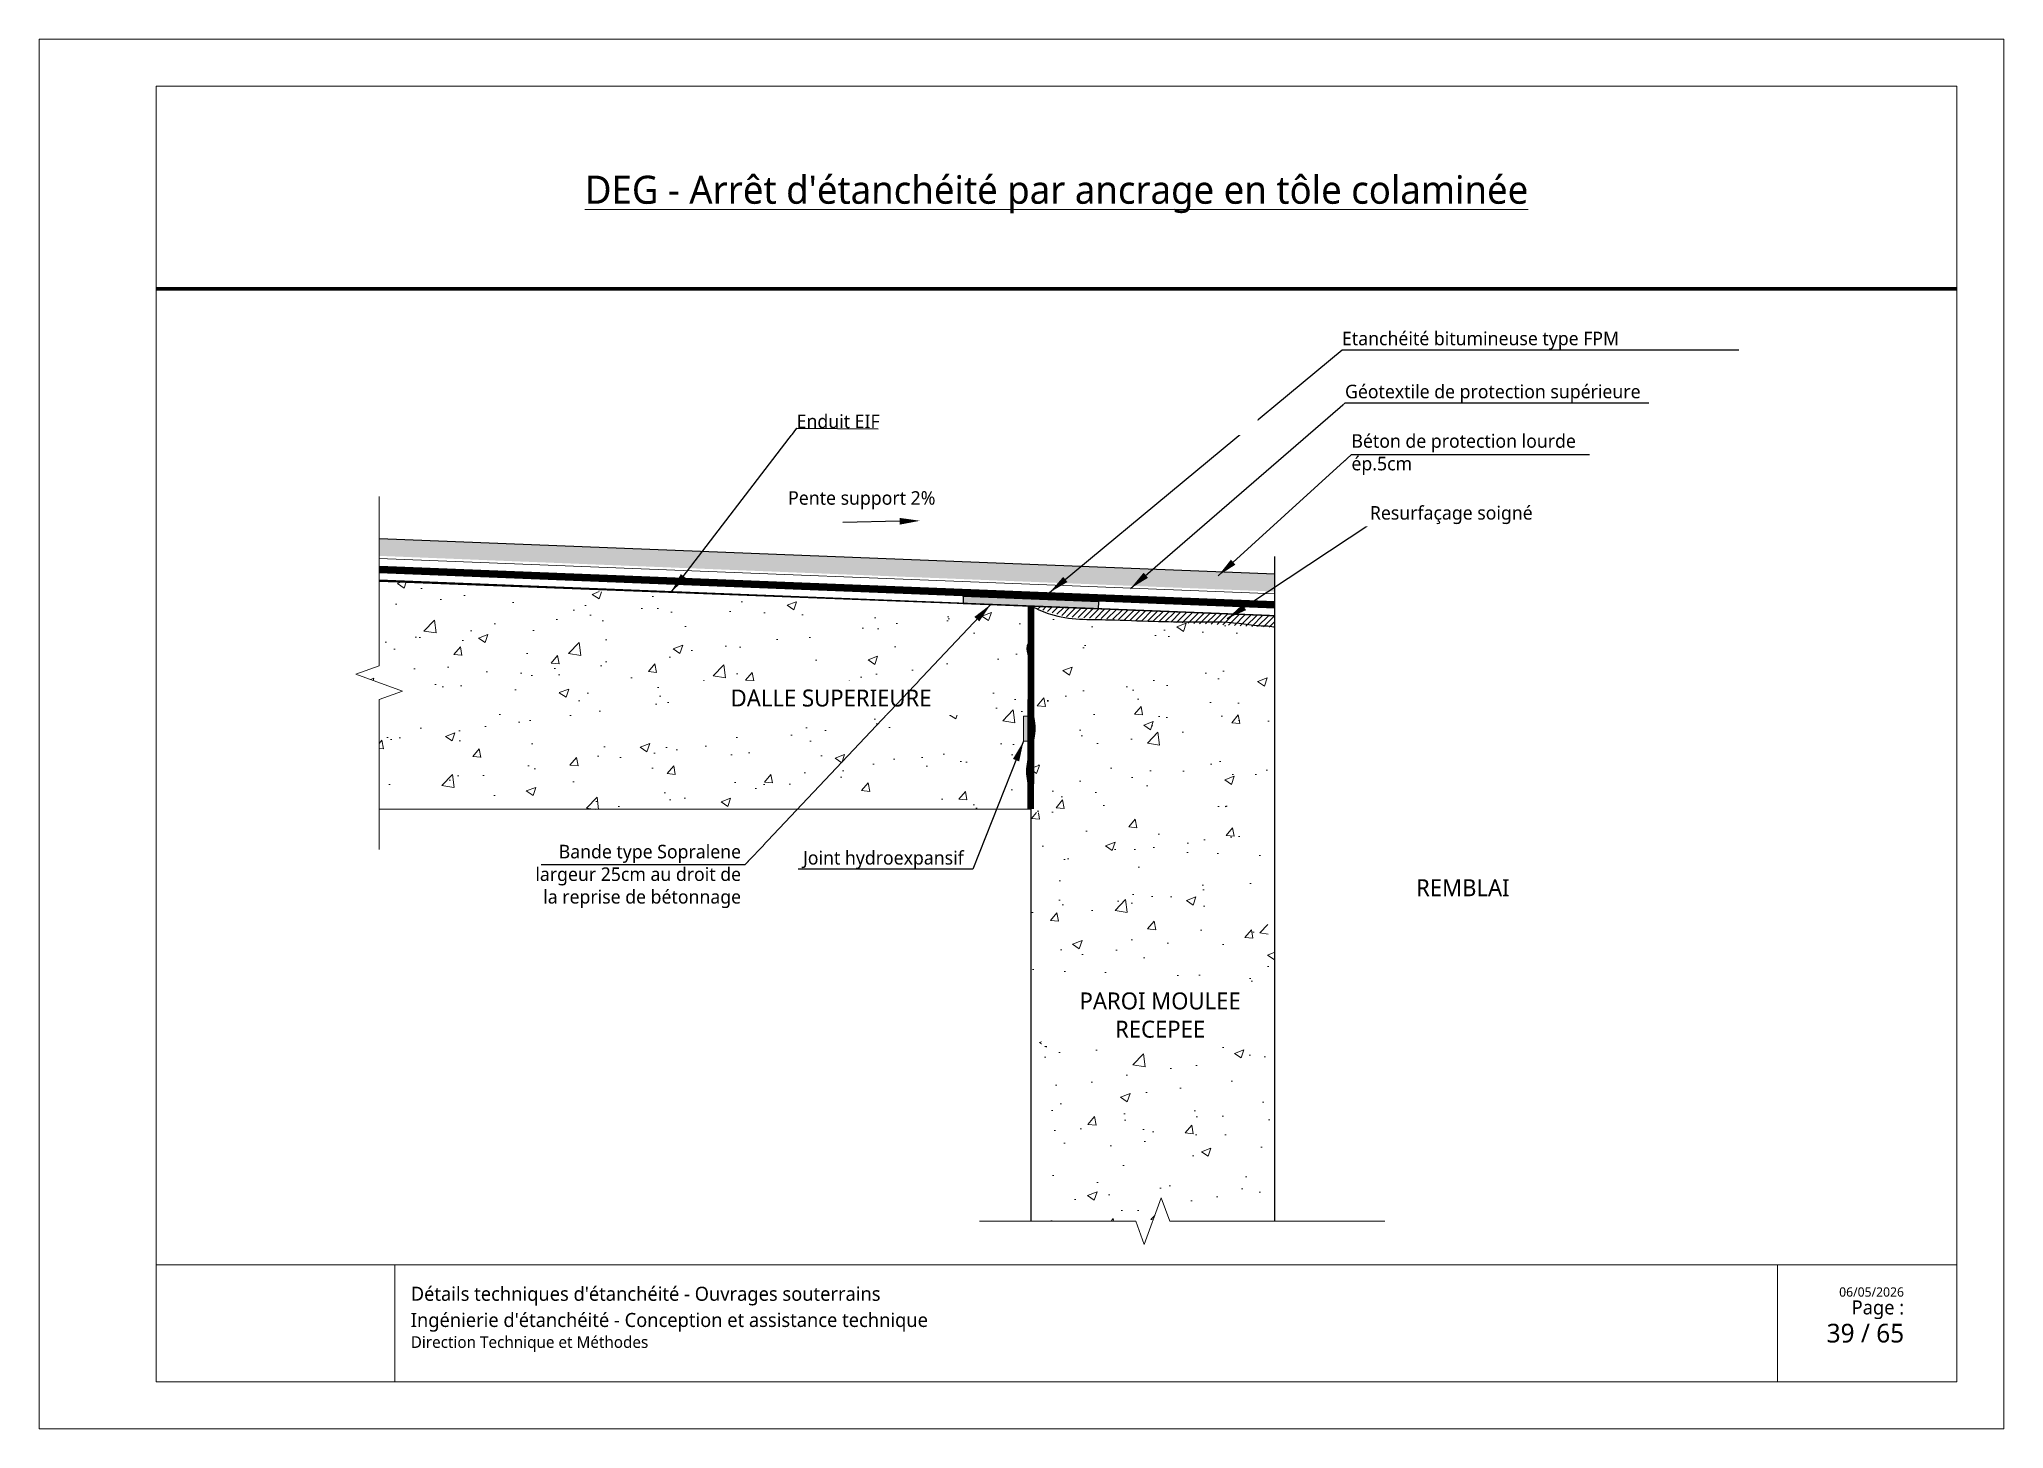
# Paper-space layout "53 - FPM - Raccord sur arase haute paroi moulée avec nappe au-dessus de l'arase inférieure de la dalle supérieure avec impermeabilisation solution 1" of a CAD drawing. Header units: millimetres. Extents: x 18 to 438, y -112 to 185.
# The model-space entities are those that its viewports show. They can reach past a viewport. Long polylines and large blocks are cut down to what shows.
import ezdxf
from ezdxf import colors
from ezdxf.entities.mleader import LeaderData, LeaderLine
from ezdxf.math import Vec2, Vec3

# ---------------------------------------------------------------- set-up
doc = ezdxf.new("R2010")
doc.units = ezdxf.units.MM
doc.linetypes.add('CACHE', pattern=[0.375, 0.25, -0.125])
doc.linetypes.add('CONTINU', pattern=[0])
for name, color, linetype, lineweight in [('Dessin_AXE', 8, 'Continuous', 5), ('Dessin_HACHURES', 253, 'Continuous', 9), ('G-ANNO-TTLB', 7, 'Continuous', 5), ('G-ANNO-TTLB-THIN', 7, 'Continuous', 5), ('Matériel_Joint Hydroexpansif', 140, 'CACHE', 0), ('Produit_Imperméabilisation', 219, 'Continuous', 0), ('SYSTEME_FPM_Enduit EIF', 6, 'Continuous', 9), ("SYSTEME_FPM_Feuille Bitume + enduit d'imperméabilisation", 4, 'Continuous', 9), ('SYSTEME_FPM_GEOTEXTILE de protection', 3, 'ISOLATION', 5)]:
    doc.layers.add(name, color=color, linetype=linetype, lineweight=lineweight)
for name, color, linetype in [('Dessin_CONTOURS BETON', 7, 'Continuous'), ('Dessin_TEXTES', 7, 'CONTINU'), ('GEN-_-CARTOUCHE', 7, 'Continuous'), ('Matériel_Bande de pontage', 40, 'Continuous')]:
    doc.layers.add(name, color=color, linetype=linetype)
doc.layers.add('GEN-_-FMULT', color=210, linetype='Continuous', plot=False)
doc.styles.add('Segoe UI_2', font='segoeui.ttf', dxfattribs={"height": 0.0025})
doc.styles.add('Segoe UI_3', font='segoeui.ttf', dxfattribs={"height": 0.0035})
doc.styles.add('Segoe UI_4', font='segoeui.ttf', dxfattribs={"height": 0.004})
doc.styles.add('Segoe UI_B_1', font='segoeuib.ttf', dxfattribs={"height": 0.005})
doc.styles.add('Segoe UI_B_2', font='segoeuib.ttf', dxfattribs={"height": 0.0045})
doc.styles.add('txt-moyen', font='segoeui.ttf')
doc.linetypes.add('ISOLATION', pattern='A,0.0001,-0.1,[134,ltypeshp.shx,S=0.1,R=0,X=-0.1,Y=0],-0.2,[134,ltypeshp.shx,S=0.1,R=180,X=0.1,Y=0],-0.1', length=0.4001)
doc.dimstyles.new('1000F2', dxfattribs={"dimscale": 10, "dimtxt": 0.25, "dimasz": 0.3, "dimexe": 0.2, "dimexo": 0, "dimgap": 0.1, "dimtad": 1, "dimzin": 0, "dimdsep": 46, "dimtxsty": 'txt-moyen', "dimcen": 0.1, "dimclrd": 256, "dimclre": 256, "dimclrt": 256, "dimazin": 0, "dimtfac": 1, "dimtmove": 2, "dimatfit": 3, "dimfxl": 1, "dimtolj": 1, "dimtzin": 0, "dimlwd": -1, "dimlwe": -1, "dimarcsym": 0})

psp = doc.layouts.new("53 - FPM - Raccord sur arase haute paroi moulée avec nappe au-dessus de l'arase inférieure de la dalle supérieure avec impermeabilisation solution 1")

msp = doc.modelspace()

# ---------------------------------------------------------------- texts
at = {"layer": 'Dessin_TEXTES', "char_height": 2, "style": 'txt-moyen', "bg_fill": 2}
for s, insert, width, attachment_point in [('Etanchéité bitumineuse type FPM', (23155.2946, 9730.7702), 67.029281, 7), ('Géotextile de protection supérieure', (23155.7376, 9722.9425), 67.029281, 7), ('Béton de protection lourde ép.5cm', (23156.686, 9715.3195), 39.253001, 4), ('Joint hydroexpansif', (23099.4888, 9654.1699), 67.029281, 9)]:
    msp.add_mtext(s, dxfattribs=dict(at, insert=insert, width=width, attachment_point=attachment_point))
at = {"layer": 'Dessin_TEXTES', "insert": (23173.1146, 9651.4272), "char_height": 2.5, "width": 33.47662, "attachment_point": 5, "style": 'txt-moyen', "bg_fill": 3, "box_fill_scale": 1.5, "bg_fill_color": 9, "bg_fill_true_color": 13158600, "bg_fill_transparency": 16137228}
msp.add_mtext('REMBLAI', dxfattribs=at)

# ---------------------------------------------------------------- blocks, each defined once
blk = doc.blocks.new('cart.L6P1')
at = {"layer": 'G-ANNO-TTLB'}
for p, q in [((-37.23, 312.77), (-37.23, 15.77)), ((382.77, 312.77), (-37.23, 312.77)), ((382.77, 312.77), (382.77, 15.77)), ((334.38, 50.77), (334.38, 25.77)), ((372.77, 50.77), (372.77, 25.77)), ((-37.23, 15.77), (382.77, 15.77))]:
    blk.add_line(p, q, dxfattribs=at)
at = {"layer": 'G-ANNO-TTLB-THIN'}
for p, q in [((-12.23, 302.77), (372.77, 302.77)), ((-12.23, 50.77), (-12.23, 302.77)), ((372.77, 302.77), (372.77, 50.77)), ((-12.23, 50.77), (-12.23, 25.77)), ((-12.23, 50.77), (372.77, 50.77)), ((38.77, 50.77), (38.77, 25.77)), ((-12.23, 25.77), (372.77, 25.77))]:
    blk.add_line(p, q, dxfattribs=at)
at = {"layer": 'GEN-_-FMULT', "lineweight": 70}
blk.add_line((-12.23, 259.46), (372.77, 259.46), dxfattribs=at)
at = {"layer": 'G-ANNO-TTLB', "attachment_point": 1}
for s, insert, char_height, width, style in [("\\pxqc;\\LDEG - Arrêt d'étanchéité par ancrage en tôle colaminée", (-12.23, 283.61), 6, 385, 'Segoe UI_B_2'), ("Détails techniques d'étanchéité - Ouvrages souterrains", (42.19, 46.11), 3, 202.4845, 'Segoe UI_B_2'), ('\\pxqr;{\\H0.75x;Page : \\P}  39 / 65', (310.88, 43.2), 4, 50.6047, 'Segoe UI_B_1'), ('06/05/2026', (347.59, 45.99), 2, 17.4768, 'Segoe UI_2'), ("Ingénierie d'étanchéité - Conception et assistance technique", (42.19, 40.51), 3, 249.7878, 'Segoe UI_3'), ('Direction Technique et Méthodes', (42.19, 35.54), 2.5, 82.8945, 'Segoe UI_4')]:
    blk.add_mtext(s, dxfattribs=dict(at, insert=insert, char_height=char_height, width=width, style=style))

# ---------------------------------------------------------------- hatches: boundary and pattern name
at = {"layer": 'Dessin_HACHURES', "linetype": 'CONTINU'}
h = msp.add_hatch(dxfattribs=at)
h.set_pattern_fill('AR-CONC', color=256, scale=0.5)
h.set_pattern_definition([(50, (24571.5255, 7906.4357), (3.586301, -0.3137607), [0.375, -4.125]), (355, (24571.5255, 7906.4357), (-0.6937567, 3.7609607), [0.3, -3.3]), (100.45144, (24571.8243, 7906.4096), (2.892544, 3.4472), [0.318701, -3.5057106]), (46.1842, (24571.5255, 7907.4357), (5.336207, -0.827596), [0.5625, -6.1875]), (96.63564, (24571.97, 7907.367), (4.67331, 4.870593), [0.478052, -5.258569]), (351.18416, (24571.5255, 7907.436), (4.67331, 4.870593), [0.45, -4.95]), (21, (24572.0255, 7907.1857), (2.9845353, -2.0130945), [0.375, -4.125]), (326, (24572.0255, 7907.1857), (1.2165767, 3.62575), [0.3, -3.3]), (71.45144, (24572.2742, 7907.018), (4.201112, 1.612656), [0.318701, -3.5057106]), (37.5, (24571.5255, 7906.4357), (0.0607993, 1.6644693), [0, -3.26, 0, -3.35, 0, -3.3125]), (7.5, (24571.5255, 7906.4357), (1.3153477, 1.9720586), [0, -1.91, 0, -3.185, 0, -1.2625]), (327.5, (24570.4105, 7906.4357), (2.6691122, -0.11277436), [0, -1.25, 0, -3.9, 0, -5.175]), (317.5, (24569.9105, 7906.4357), (2.9159308, 0.500525), [0, -1.625, 0, -2.59, 0, -3.675])])
h.paths.add_polyline_path([(23013.3165, 9702.9124), (23013.2632, 9700.3745), (23145.3731, 9695.1125), (23145.3731, 9697.6898)])
h = msp.add_hatch(dxfattribs=at)
h.set_pattern_fill('AR-CONC', color=256, scale=2)
h.set_pattern_definition([(50, (24571.525, 7877.911), (14.345204, -1.25504), [1.5, -16.5]), (355, (24571.525, 7877.911), (-2.77503, 15.04384), [1.2, -13.2]), (100.45144, (24572.721, 7877.806), (11.57018, 13.7888), [1.2748, -14.02284]), (46.1842, (24571.525, 7881.911), (21.34483, -3.31039), [2.25, -24.75]), (96.6356, (24573.304, 7881.635), (18.69324, 19.48237), [1.9122, -21.03428]), (351.1842, (24571.525, 7881.91), (18.69324, 19.48237), [1.8, -19.8]), (21, (24573.525, 7880.911), (11.93814, -8.05238), [1.5, -16.5]), (326, (24573.525, 7880.911), (4.86631, 14.503), [1.2, -13.2]), (71.45144, (24574.52, 7880.24), (16.80445, 6.45062), [1.2748, -14.02284]), (37.5, (24571.5255, 7877.911), (0.243197, 6.657877), [0, -13.04, 0, -13.4, 0, -13.25]), (7.5, (24571.5255, 7877.911), (5.26139, 7.888234), [0, -7.64, 0, -12.74, 0, -5.05]), (327.5, (24567.0655, 7877.911), (10.676449, -0.451097), [0, -5, 0, -15.6, 0, -20.7]), (317.5, (24565.0655, 7877.911), (11.663723, 2.0021), [0, -6.5, 0, -10.36, 0, -14.7])])
h.paths.add_polyline_path([(23013.2404, 9696.7726), (23013.2492, 9684.1662), (23009.8157, 9682.9139), (23016.686, 9680.4185), (23013.2525, 9679.1662), (23013.2632, 9662.9606), (23109.3731, 9663.0242, 0.33866987), (23110.988, 9662.5865, -0.23295625), (23113.3919, 9662.4197, 0.286622), (23115.5287, 9662.4864, -0.146599), (23118.5669, 9663.4209, 0.04621957), (23119.9024, 9663.5544, -0.12568154), (23122.7737, 9663.3875, 0.02299177), (23125.4324, 9662.6742), (23125.4324, 9664.087), (23129.1377, 9664.087), (23129.1377, 9662.6502, -0.02488019), (23131.7884, 9663.0242, -0.04523011), (23135.2941, 9663.0242, 0.15091391), (23139.0962, 9663.8313, 0.23193657), (23145.3731, 9663.0242), (23145.3731, 9689.2989), (23143.4102, 9690.0747)])
h.paths.add_polyline_path([(23061.8836, 9676.7757), (23097.8761, 9676.7757), (23097.8761, 9681.9274), (23061.8836, 9681.9274)], flags=24)
at = {"layer": 'Dessin_HACHURES'}
h = msp.add_hatch(dxfattribs=at)
h.set_pattern_fill('ANSI31', color=256, scale=0.2)
h.set_pattern_definition([(45, (26403.7071, 2905.4916), (-0.449012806, 0.449012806), [])])
h.paths.add_polyline_path([(23145.3731, 9689.8037), (23145.3731, 9691.5489), (23119.3653, 9692.5771), (23109.4125, 9692.8531), (23114.6629, 9691.3738), (23127.2465, 9690.7304)])
h = msp.add_hatch(dxfattribs=at)
h.set_pattern_fill('AR-CONC', color=256, scale=2)
h.set_pattern_definition([(50, (24571.525, 7091.545), (14.345204, -1.255043), [1.5, -16.5]), (355, (24571.525, 7091.545), (-2.77503, 15.04384), [1.2, -13.2]), (100.45144, (24572.721, 7091.44), (11.57018, 13.7888), [1.274804, -14.02284]), (46.1842, (24571.525, 7095.545), (21.34483, -3.31039), [2.25, -24.75]), (96.6356, (24573.304, 7095.27), (18.69324, 19.48237), [1.9122, -21.03428]), (351.1842, (24571.525, 7095.545), (18.69324, 19.48237), [1.8, -19.8]), (21, (24573.525, 7094.545), (11.93814, -8.05238), [1.5, -16.5]), (326, (24573.525, 7094.545), (4.86631, 14.503), [1.2, -13.2]), (71.45144, (24574.52, 7093.874), (16.80445, 6.45062), [1.274804, -14.02284]), (37.5, (24571.5255, 7091.545), (0.243197, 6.657877), [0, -13.04, 0, -13.4, 0, -13.25]), (7.5, (24571.5255, 7091.545), (5.26139, 7.888234), [0, -7.64, 0, -12.74, 0, -5.05]), (327.5, (24567.0655, 7091.545), (10.676449, -0.451097), [0, -5, 0, -15.6, 0, -20.7]), (317.5, (24565.0655, 7091.545), (11.663723, 2.0021), [0, -6.5, 0, -10.36, 0, -14.7])])
edge = h.paths.add_edge_path()
edge.add_spline(control_points=[(23145.3731, 9642.7599), (23145.0956, 9643.0839), (23144.3189, 9643.9908), (23144.4178, 9646.5169), (23143.8794, 9649.344), (23144.42, 9652.9091), (23143.0909, 9657.1712), (23143.4057, 9660.6052), (23143.5942, 9662.6611)], knot_values=[0, 0, 0, 0, 1.24786526, 3.49301499, 7.130824, 9.9806375, 14.09112949, 20.22383401, 20.22383401, 20.22383401, 20.22383401], degree=3, periodic=0)
edge.add_arc((23143.0578, 9669.8295), 7.1885, 243.658624, 274.279514, ccw=False)
edge.add_arc((23139.0082, 9661.6508), 1.9379, 63.658624, 111.469906)
edge.add_arc((23135.8886, 9669.5827), 6.5855, 264.820541, 291.469906, ccw=False)
edge.add_arc((23133.5412, 9643.6868), 19.4166, 84.820541, 95.179459)
edge.add_arc((23134.218, 9636.2199), 26.9141, 95.179459, 101.576808)
edge.add_arc((23127.3311, 9669.8394), 7.4035, 258.423192, 281.576808, ccw=False)
edge.add_arc((23131.8552, 9691.9242), 29.9469, 257.796267, 258.423192, ccw=False)
edge.add_line((23125.5248, 9662.654), (23125.4324, 9662.654))
edge.add_line((23125.4324, 9662.654), (23125.4324, 9662.6742))
edge.add_arc((23131.8552, 9691.9242), 29.9469, 252.347021, 257.615419, ccw=False)
edge.add_arc((23121.0114, 9657.8496), 5.8115, 72.347021, 101.000869)
edge.add_arc((23118.5141, 9670.6958), 7.2752, 270.415658, 281.000869, ccw=False)
edge.add_arc((23118.6071, 9657.8837), 5.5373, 90.415658, 123.776042)
edge.add_arc((23114.4068, 9664.1637), 2.0179, 239.802173, 303.776042, ccw=False)
edge.add_arc((23112.0206, 9660.0633), 2.7263, 59.802173, 112.256297)
edge.add_arc((23110.4665, 9663.8607), 1.3767, 217.41753, 292.256297, ccw=False)
edge.add_line((23109.3731, 9663.0242), (23109.3731, 9602.2338))
edge.add_line((23109.3731, 9602.2338), (23124.8731, 9602.2338))
edge.add_line((23124.8731, 9602.2338), (23126.1231, 9598.7995))
edge.add_line((23126.1231, 9598.7995), (23128.6231, 9605.6682))
edge.add_line((23128.6231, 9605.6682), (23129.8731, 9602.2338))
edge.add_line((23129.8731, 9602.2338), (23145.3731, 9602.2338))
edge.add_line((23145.3731, 9602.2338), (23145.3731, 9642.7599))
h.paths.add_polyline_path([(23113.1468, 9623.6982), (23143.8955, 9623.6982), (23143.8955, 9641.437), (23113.1468, 9641.437)], flags=24)
at = {"layer": 'Matériel_Bande de pontage', "linetype": 'ByBlock'}
h = msp.add_hatch(color=256, dxfattribs=at)
h.dxf.hatch_style = 1
h.paths.add_polyline_path([(23119.4048, 9693.5763), (23099.4204, 9694.3664), (23099.3809, 9693.3671), (23119.3653, 9692.5771)])
at = {"layer": 'Matériel_Joint Hydroexpansif', "linetype": 'CONTINU'}
h = msp.add_hatch(color=256, dxfattribs=at)
h.dxf.hatch_style = 1
h.paths.add_polyline_path([(23108.3103, 9676.7368), (23108.3103, 9673.0314), (23109.7231, 9673.0314, 0.0007891), (23109.7432, 9673.1238), (23109.7432, 9676.7368)])

# ---------------------------------------------------------------- linework, layer by layer
at = {"layer": 'Dessin_AXE', "flags": 128}
for points in [[(23013.2319, 9709.1281), (23013.2492, 9684.1662), (23009.8157, 9682.9139), (23016.686, 9680.4185), (23013.2525, 9679.1662), (23013.2671, 9657.0422)], [(23161.6148, 9602.2338), (23129.8731, 9602.2338), (23128.6231, 9605.6682), (23126.1231, 9598.7995), (23124.8731, 9602.2338), (23101.7893, 9602.2338)]]:
    msp.add_lwpolyline(points, dxfattribs=at)
at = {"layer": 'Dessin_CONTOURS BETON'}
msp.add_line((23143.4102, 9691.6265), (23145.3731, 9691.5489), dxfattribs=at)
at = {"layer": 'Dessin_CONTOURS BETON', "flags": 128}
for points in [[(23145.3731, 9697.6898), (23013.3165, 9702.9124), (23013.3165, 9702.9124)], [(23143.4102, 9691.6265), (23013.2632, 9696.7717)], [(23143.4102, 9691.6265), (23013.2653, 9696.7716), (23013.2653, 9696.7716)], [(23145.3731, 9602.2338), (23145.3731, 9689.2989)], [(23109.3731, 9663.0242), (23013.2632, 9662.9606)], [(23109.3731, 9663.0242), (23109.3731, 9602.2338)]]:
    msp.add_lwpolyline(points, dxfattribs=at)
at = {"layer": 'Dessin_CONTOURS BETON'}
msp.add_open_spline([(23109.3731, 9692.9721), (23110.3414, 9692.5236), (23113.9483, 9690.8528), (23120.2768, 9691.0841), (23127.2713, 9690.6735), (23133.6298, 9690.6461), (23138.9791, 9690.7153), (23142.686, 9690.0009), (23144.8708, 9690.0843), (23145.3731, 9689.8037), (23145.3731, 9689.8037)], degree=3, knots=[0, 0, 0, 0, 3.17963775, 11.84362784, 18.40380601, 24.29281135, 31.02542416, 33.97865068, 36.32438325, 36.3243961, 36.3243961, 36.3243961, 36.3243961], dxfattribs=at)
at = {"layer": 'Matériel_Bande de pontage', "linetype": 'ByBlock'}
msp.add_lwpolyline([(23099.4204, 9694.3664), (23099.3809, 9693.3671), (23119.3653, 9692.5771), (23119.4048, 9693.5763), (23099.4204, 9694.3664)], dxfattribs=at)
at = {"layer": 'Matériel_Joint Hydroexpansif', "linetype": 'CONTINU'}
msp.add_lwpolyline([(23108.3103, 9673.0314), (23108.3103, 9676.7368), (23109.7432, 9676.7368), (23109.7432, 9673.0314)], close=True, dxfattribs=at)
at = {"layer": 'Produit_Imperméabilisation', "const_width": 1}
msp.add_lwpolyline([(23109.4126, 9692.9706), (23109.3731, 9663.0242)], dxfattribs=at)
at = {"layer": 'SYSTEME_FPM_Enduit EIF', "ltscale": 0.1, "const_width": 0.2}
for points in [[(23099.3815, 9693.3671), (23013.2405, 9696.6471)], [(23145.3731, 9691.5489), (23119.3653, 9692.5771)]]:
    msp.add_lwpolyline(points, dxfattribs=at)
at = {"layer": "SYSTEME_FPM_Feuille Bitume + enduit d'imperméabilisation", "ltscale": 0.1, "const_width": 1}
msp.add_lwpolyline([(23145.3731, 9693.1502), (23013.2632, 9698.3729)], dxfattribs=at)
at = {"layer": "SYSTEME_FPM_Feuille Bitume + enduit d'imperméabilisation", "linetype": 'Continuous', "ltscale": 10}
for points in [[(23145.3731, 9692.6498), (23013.2434, 9697.8733)], [(23145.3731, 9693.6506), (23013.2829, 9698.8725)]]:
    msp.add_lwpolyline(points, dxfattribs=at)
at = {"layer": 'SYSTEME_FPM_GEOTEXTILE de protection', "flags": 128}
msp.add_lwpolyline([(23145.3731, 9694.7514), (23013.2632, 9699.9742)], dxfattribs=at)

msp.set_redraw_order([(e.dxf.handle, doc.entitydb.next_handle()) for e in msp.query("TEXT MTEXT ATTDEF DIMENSION ARC_DIMENSION")])  # texts and dimensions are drawn at this point

# ---------------------------------------------------------------- leaders
at = {"layer": 'Dessin_TEXTES'}
msp.add_leader([(23138.3624, 9691.1273), (23159.4065, 9705.0498), (23184.011, 9705.0498)], dimstyle='1000F2', override={"dimgap": 0.1, "dimtad": 0}, dxfattribs=at)

# ---------------------------------------------------------------- next in the draw order: texts
at = {"layer": 'Dessin_TEXTES', "char_height": 2.5, "attachment_point": 5, "style": 'txt-moyen', "bg_fill": 3, "box_fill_scale": 1.5, "bg_fill_color": 9, "bg_fill_true_color": 13158600, "bg_fill_transparency": 0}
for s, insert, width in [('DALLE SUPERIEURE', (23079.9208, 9679.3908), 42.520928), ('PAROI MOULEE \\PRECEPEE', (23128.4623, 9632.629), 32.448793)]:
    msp.add_mtext(s, dxfattribs=dict(at, insert=insert, width=width))
at = {"layer": 'Dessin_TEXTES', "insert": (23066.6373, 9653.0876), "char_height": 2, "width": 39.253001, "attachment_point": 6, "style": 'txt-moyen', "bg_fill": 2}
msp.add_mtext('Bande type Sopralene\\Plargeur 25cm au droit de \\Pla reprise de bétonnage', dxfattribs=at)

# ---------------------------------------------------------------- next in the draw order: leaders
at = {"layer": 'Dessin_TEXTES'}
for points in [[(23124.0794, 9695.5513), (23155.7376, 9722.9425), (23200.5646, 9722.9425)], [(23137.0192, 9697.4328), (23156.686, 9715.3195), (23191.8018, 9715.3195)], [(23108.3103, 9673.0314), (23100.8313, 9654.1699), (23075.0675, 9654.1699)]]:
    msp.add_leader(points, dimstyle='1000F2', override={"dimgap": 0.1, "dimtad": 0}, dxfattribs=at)

# ---------------------------------------------------------------- next in the draw order: linework, layer by layer
at = {"layer": 'Dessin_CONTOURS BETON', "flags": 128}
msp.add_lwpolyline([(23145.3731, 9602.2338), (23145.3731, 9602.2338), (23145.3731, 9700.2989)], dxfattribs=at)
msp.add_lwpolyline([(23109.3731, 9692.9721, -0.19950514), (23109.0098, 9687.4672, 0.21169607), (23108.943, 9685.898, -0.11680671), (23109.3731, 9682.8931, 0.04523011), (23109.3731, 9679.3874, 0.02792095), (23109.8107, 9676.4159, -0.10137182), (23109.8107, 9673.4444, -0.02651851), (23109.0098, 9670.3728, 0.12568154), (23108.8429, 9667.5015, -0.04621957), (23108.9764, 9666.166, -0.02761216), (23109.3731, 9663.0242), (23109.3731, 9656.9721), (23109.3731, 9602.2338)], format="xyb", dxfattribs=at)

# ---------------------------------------------------------------- next in the draw order: texts
at = {"layer": 'Dessin_TEXTES', "insert": (23073.5792, 9707.2446), "char_height": 2, "width": 50.271961, "attachment_point": 7, "style": 'txt-moyen', "bg_fill": 2}
msp.add_mtext('Pente support 2%', dxfattribs=at)

# ---------------------------------------------------------------- next in the draw order: leaders
at = {"layer": 'Dessin_TEXTES'}
msp.add_leader([(23103.4832, 9693.2229), (23067.1968, 9654.809), (23037.16, 9654.809)], dimstyle='1000F2', override={"dimgap": 0.1, "dimtad": 0}, dxfattribs=at)

# ---------------------------------------------------------------- next in the draw order: leaders
msp.add_leader([(23112.164, 9694.9834), (23155.2946, 9730.7702), (23213.8454, 9730.7702)], dimstyle='1000F2', override={"dimgap": 0.1, "dimtad": 0}, dxfattribs=at)
at = {"layer": 'Dessin_TEXTES', "linetype": 'CONTINU', "lineweight": 9}
ml = msp.add_multileader_mtext('Standard', dxfattribs=at)
ml.set_content('', color=256, style='txt-moyen')
ml.set_leader_properties(linetype='ByLayer', lineweight=-1)
ml.build(insert=Vec2(0, 0))
ml.multileader.update_dxf_attribs({"text_left_attachment_type": 6, "text_right_attachment_type": 6, "dogleg_length": 0, "arrow_head_size": 3})
ctx = ml.context
ctx.base_point, ctx.char_height, ctx.arrow_head_size, ctx.landing_gap_size, ctx.plane_origin = Vec3(23081.6266, 9705.7742), 2.5, 3, 0, Vec3(23039.4649, 9710.1167)
ctx.left_attachment, ctx.right_attachment, ctx.text_align_type = 6, 6, 2
notes = []
notes.append((ctx, [(0, (1, 1, 0), (23081.6266, 9705.2742), (-1, 0), 0, [(0, [(23093.0448, 9705.552)], 0, [])])]))
ctx.mtext.insert, ctx.mtext.alignment, ctx.mtext.flow_direction = Vec3(23081.6266, 9708.2742), 3, 5
for ctx, leaders in notes:
    for number, flags, end, landing, length, lines in leaders:
        leader = LeaderData()
        leader.index, (leader.has_last_leader_line, leader.has_dogleg_vector, leader.attachment_direction) = number, flags
        leader.last_leader_point, leader.dogleg_vector, leader.dogleg_length = Vec3(end), Vec3(landing), length
        for number, points, colour, breaks in lines:
            line = LeaderLine()
            line.index, line.vertices, line.color, line.breaks = number, Vec3.list(points), colors.encode_raw_color(colour), breaks
            leader.lines.append(line)
        ctx.leaders.append(leader)

# ---------------------------------------------------------------- next in the draw order: texts
at = {"layer": 'Dessin_TEXTES', "char_height": 2, "width": 67.029281, "attachment_point": 7, "style": 'txt-moyen', "bg_fill": 2}
for s, insert in [('Enduit EIF', (23074.8417, 9719.194)), ('Resurfaçage soigné', (23159.4065, 9705.0498))]:
    msp.add_mtext(s, dxfattribs=dict(at, insert=insert))

# ---------------------------------------------------------------- next in the draw order: leaders
at = {"layer": 'Dessin_TEXTES'}
msp.add_leader([(23056.311, 9695.0071), (23074.8417, 9719.194), (23086.8477, 9719.094)], dimstyle='1000F2', override={"dimgap": 0.1, "dimtad": 0}, dxfattribs=at)

# ---------------------------------------------------------------- block references
at = {"layer": 'GEN-_-CARTOUCHE'}
psp.add_blockref('cart.L6P1', (55.23, -127.77), dxfattribs=at)

# ---------------------------------------------------------------- viewports
at = {"layer": 'Defpoints'}
psp.add_viewport(center=(235.5, 27.35), size=(385, 208.6901), view_center_point=(23113.1844, 9667.7875), view_height=144, dxfattribs=at)

doc.saveas('drawing.dxf')
